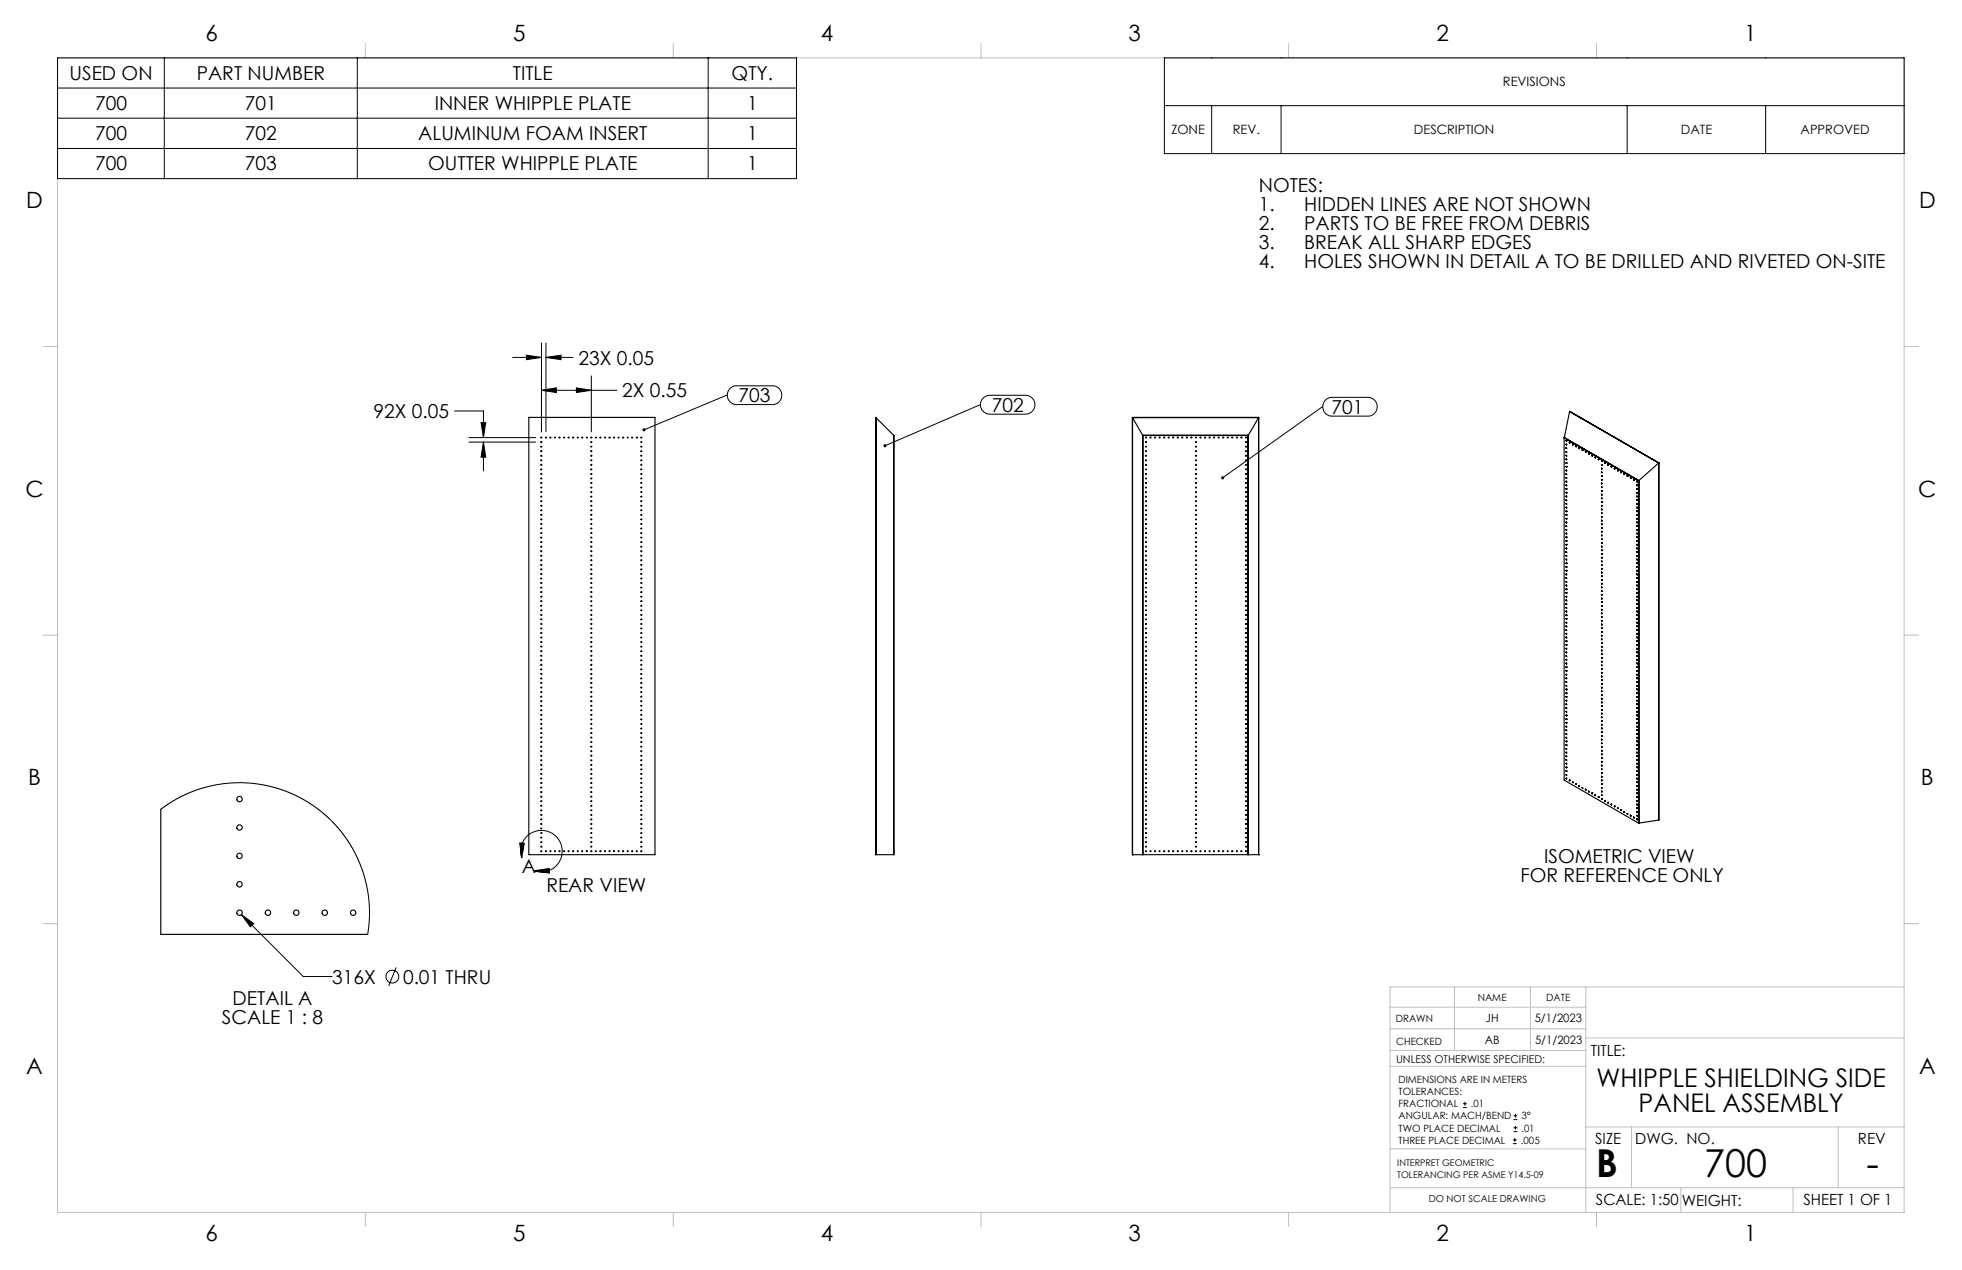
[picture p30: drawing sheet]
<svg xmlns="http://www.w3.org/2000/svg" width="432mm" height="279mm" viewBox="0 0 432 279" stroke-linecap="round" stroke-linejoin="round" font-family="sans-serif">
<defs><g id="words">
<g font-size="8.5">
<text x="351.3" y="259">B</text>
<text x="375.1" y="258.9">700</text>
<text x="410.8" y="258.9">-</text>
</g>
<g font-size="5.6">
<text x="351.4" y="239.1">WHIPPLE SHIELDING SIDE</text>
<text x="360.6" y="244.7">PANEL ASSEMBLY</text>
</g>
<g font-size="4.9">
<text x="45.2" y="8.9">6</text>
<text x="112.9" y="8.9">5</text>
<text x="180.7" y="8.9">4</text>
<text x="248.4" y="8.9">3</text>
<text x="316.1" y="8.9">2</text>
<text x="383.9" y="8.9">1</text>
<text x="5.8" y="45.8">D</text>
<text x="422.3" y="45.8">D</text>
<text x="5.6" y="109.3">C</text>
<text x="422.2" y="109.3">C</text>
<text x="6.2" y="172.8">B</text>
<text x="422.8" y="172.8">B</text>
<text x="5.8" y="236.3">A</text>
<text x="422.4" y="236.3">A</text>
<text x="45.2" y="273.1">6</text>
<text x="112.9" y="273.1">5</text>
<text x="180.7" y="273.1">4</text>
<text x="248.4" y="273.1">3</text>
<text x="316.1" y="273.1">2</text>
<text x="383.9" y="273.1">1</text>
</g>
<g font-size="4.2">
<text x="15.3" y="17.5">USED ON</text>
<text x="43.3" y="17.5">PART NUMBER</text>
<text x="112.9" y="17.5">TITLE</text>
<text x="161" y="17.5">QTY.</text>
<text x="20.9" y="24.2">700</text>
<text x="53.9" y="24.2">701</text>
<text x="95.7" y="24.2">INNER WHIPPLE PLATE</text>
<text x="164.4" y="24.2">1</text>
<text x="20.9" y="30.8">700</text>
<text x="53.9" y="30.8">702</text>
<text x="92.1" y="30.8">ALUMINUM FOAM INSERT</text>
<text x="164.4" y="30.8">1</text>
<text x="20.9" y="37.5">700</text>
<text x="53.9" y="37.5">703</text>
<text x="94.2" y="37.5">OUTTER WHIPPLE PLATE</text>
<text x="164.4" y="37.5">1</text>
<text x="277" y="42.2">NOTES:</text>
<text x="277" y="46.4">1.</text>
<text x="287" y="46.4">HIDDEN LINES ARE NOT SHOWN</text>
<text x="277" y="50.5">2.</text>
<text x="287" y="50.5">PARTS TO BE FREE FROM DEBRIS</text>
<text x="277" y="54.7">3.</text>
<text x="277" y="58.9">4.</text>
<text x="287" y="54.7">BREAK ALL SHARP EDGES</text>
<text x="287" y="58.9">HOLES SHOWN IN DETAIL A TO BE DRILLED AND RIVETED ON-SITE</text>
<text x="127.3" y="80.2">23X 0.05</text>
<text x="136.9" y="87.4">2X 0.55</text>
<text x="162.6" y="88.4">703</text>
<text x="82.2" y="92">92X 0.05</text>
<text x="218.3" y="90.5">702</text>
<text x="293" y="91">701</text>
<text x="339.9" y="189.8">ISOMETRIC VIEW</text>
<text x="114.8" y="192">A</text>
<text x="120.2" y="196.3">REAR VIEW</text>
<text x="334.6" y="194">FOR REFERENCE ONLY</text>
<text x="51.2" y="221">DETAIL A</text>
<text x="73.1" y="216.4">316X</text>
<text x="88.7" y="216.4">0.01 THRU</text>
<text x="48.8" y="225.2">SCALE 1 : 8</text>
</g>
<g font-size="3.4">
<text x="350.1" y="232.2">TITLE:</text>
<text x="351.1" y="251.6">SIZE</text>
<text x="359.9" y="251.6">DWG. NO.</text>
<text x="408.9" y="251.7">REV</text>
<text x="351.2" y="265.2">SCALE: 1:50</text>
<text x="370.1" y="265.3">WEIGHT:</text>
<text x="396.9" y="265.2">SHEET 1 OF 1</text>
</g>
<g font-size="2.8">
<text x="330.8" y="19">REVISIONS</text>
<text x="257.8" y="29.6">ZONE</text>
<text x="271.3" y="29.6">REV.</text>
<text x="311.2" y="29.6">DESCRIPTION</text>
<text x="369.9" y="29.6">DATE</text>
<text x="396.3" y="29.6">APPROVED</text>
</g>
<g font-size="2.5">
<text x="327" y="224.9">JH</text>
<text x="337.8" y="224.9">5/1/2023</text>
<text x="326.8" y="229.7">AB</text>
<text x="337.8" y="229.7">5/1/2023</text>
</g>
<text font-size="2.4" x="307.3" y="233.8">UNLESS OTHERWISE SPECIFIED:</text>
<g font-size="2.2">
<text x="325.2" y="220.2">NAME</text>
<text x="340.3" y="220.2">DATE</text>
<text x="307.2" y="224.9">DRAWN</text>
<text x="307.3" y="229.8">CHECKED</text>
<text x="307.8" y="238.3">DIMENSIONS ARE IN METERS</text>
<text x="307.8" y="241">TOLERANCES:</text>
<text x="307.8" y="243.6">FRACTIONAL</text>
<text x="323.7" y="243.6">.01</text>
<text x="307.8" y="251.6">THREE PLACE DECIMAL</text>
<text x="307.8" y="246.3">ANGULAR: MACH/BEND</text>
<text x="307.8" y="248.9">TWO PLACE DECIMAL</text>
<text x="334.7" y="251.6">.005</text>
<text x="334.8" y="248.9">.01</text>
<text x="334.8" y="246.3">3°</text>
</g>
<text font-size="2.1" x="314.5" y="264.5">DO NOT SCALE DRAWING</text>
<g font-size="2">
<text x="307.5" y="256.6">INTERPRET GEOMETRIC</text>
<text x="307.5" y="259.1">TOLERANCING PER ASME Y14.5-09</text>
</g>
</g></defs>
<g fill="none" stroke="#c0c0c0" stroke-width=".22">
<path d="M12.7 12.7h406.4v254h-406.4zM80.4 9.6v3.1M148.2 9.6v3.1M215.9 9.5v3.2M283.6 9.6v3.1M351.4 9.6v3.1M9.5 76.2h3.2M419.1 76.2h3.2M9.5 139.7h3.2M419.1 139.7h3.2M9.5 203.2h3.2M320.1 217.1v14"/>
<path d="M336.8 217.1v14M349 217.1v49.6M419.1 217.1h-113.2v49.6M419.1 203.2h3.2M305.9 231.1h43.1M305.9 226.3h43.1M305.9 221.6h43.1M305.9 234.6h43.1M349 228.4h70.1M306 252.7l43 .1M349 247.9h70.1M359.1 247.9v13.4"/>
<path d="M404.6 247.9v13.4M80.4 266.7v3.2M148.2 266.7v3.2M215.9 266.7v3.2M283.6 266.7v3.2M306 261.3h113.1M351.4 266.7v3.2M369.9 261.3v5.4M394.6 261.3v5.4"/>
</g>
<g fill="none" stroke="#000" stroke-width=".25">
<path d="M116.4 91.8h27.7v96.2h-27.7zM192.7 91.8l4 4v92.2h-4zM196.7 95.8v92.2M251.5 95.8l-2.3-3.9h27.8l-2.3 3.9M251.5 95.8h23.2M251.5 95.8v92.2M274.7 95.8v92.2M344.2 96.3l16.4 9.5M344.2 96.3v75.3l16.4 9.5M344.3 96.3l16.4 9.4M344.3 96.3h-.1M344.7 96.9l.1 .2z"/>
<path d="M344.7 97.7l.1 .2zM344.7 96.9h.1M344.7 96.9l.1 .1zM344.7 98.5l.1 .2zM344.7 99.3l.1 .2zM344.7 98.5v.1M344.7 99.3v.1M345.4 97.3l.1 .2zM345.4 97.3l.1 .1zM345.4 90.5l19.7 11.3M345.4 90.5h.1M345.4 90.5l-1.1 5.8"/>
<path d="M346.1 97.7l.1 .2zM346.9 98.1v.2zM347.5 98.5l.1 .2zM348.2 99l.1 .1zM348.3 99h.1M348.3 99v.1zM349 99.3v.2zM349 99.3v.1M349.6 99.8l.1 .1zM349.7 99.8h.1M349.7 99.8v.1zM130.1 117.2l.1 .1z"/>
<path d="M252.2 117.2l.1 .1zM344.7 113.2l.1 .2zM344.7 112.4l.1 .2zM344.7 111.6l.1 .2zM344.7 110.8l.1 .1zM344.7 109.1l.1 .2zM344.7 108.3l.1 .2zM344.7 107.5l.1 .2zM344.7 106.7l.1 .2zM344.7 105.9l.1 .1zM344.7 103.4l.1 .2zM344.7 102.6l.1 .2z"/>
<path d="M344.7 101.8l.1 .2zM344.7 101l.1 .1zM344.7 100.2l.1 .1zM344.7 114.1l.1 .1zM344.7 116.5l.1 .2zM344.7 117.3l.1 .2zM344.7 119l.1 .1zM344.7 119.8l.1 .1zM344.7 101.8h.1M344.7 101.8l.1 .2M344.7 102.6h.1M344.7 104.2l.1 .2z"/>
<path d="M344.7 105.1l.1 .1zM344.7 107.5h.1M344.7 108.3h.1M344.7 110l.1 .1zM344.7 112.4h.1M344.7 113.2h.1M344.7 114.1h.1M344.7 114.9l.1 .1zM344.7 115.7l.1 .1zM344.7 116.5l.1 .1zM344.7 118.1h.1M344.7 118.1l.1 .2z"/>
<path d="M344.7 119h.1M344.7 119.8h.1M344.7 104.2v.1M344.7 109.1v.1M344.7 110h.1M344.7 114.9h.1M350.3 100.2l.1 .1zM350.4 100.2v.1zM351 100.6l.2 .2zM351.1 100.6l.1 .1zM351.8 101l.1 .1zM352.5 107.1l.1 .2z"/>
<path d="M352.5 106.3l.1 .2zM352.5 102.2l.1 .2zM352.5 112l.1 .2zM352.5 112.8l.1 .2zM352.5 101.4l.1 .2zM352.5 118.5l.1 .2zM352.5 117.7l.1 .2zM352.5 116.9l.1 .2zM352.5 101.4l.1 .1zM352.5 102.2l.1 .1zM352.5 103l.1 .2zM352.5 103.8l.1 .2z"/>
<path d="M352.5 104.7h.1M352.5 104.7l.1 .1zM352.5 105.5h.1M352.5 105.5l.1 .1M352.5 106.3l.1 .1zM352.5 107.1l.1 .1zM352.5 107.9l.1 .2zM352.5 108.7l.1 .2zM352.5 109.5v.1M352.5 109.5l.1 .2zM352.5 110.4h.1M352.5 110.4l.1 .1z"/>
<path d="M352.5 111.2h.1M352.5 111.2l.1 .1M352.5 112l.1 .1zM352.5 113.6l.1 .2zM352.5 114.4l.1 .2zM352.5 115.3h.1M352.5 115.3l.1 .1zM352.5 116.1h.1M352.5 116.1l.1 .1M352.5 116.9h.1M352.5 116.9l.1 .2M352.5 119.3l.1 .2z"/>
<path d="M352.5 101.4h.1M352.5 107.1h.1M352.5 112h.1M352.5 117.7v.1M353.2 101.8h.1M353.2 101.8l.1 .2zM353.9 102.2l.1 .1zM354.6 102.6l.1 .2zM354.6 102.6h.1M355.3 103l.1 .2zM356 103.4l.1 .2zM356.7 103.8l.1 .2z"/>
<path d="M357.4 104.2l.1 .2zM357.4 104.2v.1M358.1 104.7h.1M358.1 104.7l.1 .1M358.8 105.1l.1 .1zM358.8 105.1l.2 .1zM359.5 105.5l.1 .2zM359.6 105.5h.1M359.6 105.5l.1 .1zM360.2 105.9l.2 .1zM360.2 119.8l.1 .1zM360.2 119l.1 .1z"/>
<path d="M360.2 114.9l.1 .1zM360.2 106.7l.2 .2zM360.2 108.3l.1 .2zM360.2 109.1l.1 .2zM360.2 111.6l.2 .2zM360.2 112.4l.2 .2zM360.2 113.2l.1 .2zM360.2 114.1l.1 .1zM360.3 118.1l.1 .2zM360.3 117.3l.1 .2zM360.3 105.9l.1 .1zM360.3 106.7l.1 .2z"/>
<path d="M360.3 107.5h.1M360.3 107.5l.1 .2M360.3 108.3h.1M360.3 108.3l.1 .2zM360.3 109.1l.1 .2zM360.3 110l.1 .1zM360.3 110.8l.1 .1zM360.3 111.6l.1 .2zM360.3 112.4h.1M360.3 112.4l.1 .2zM360.3 113.2h.1M360.3 113.2l.1 .2z"/>
<path d="M360.3 114.1h.1M360.3 114.1l.1 .1zM360.3 114.9l.1 .1zM360.3 115.7l.1 .1zM360.3 116.5l.1 .1zM360.3 118.1h.1M360.3 119h.1M360.3 119l.1 .1zM360.3 119.8h.1M360.3 119.8l.1 .1zM360.3 109.1v.1M360.3 110h.1"/>
<path d="M360.3 114.9h.1M360.6 105.8v75.3M360.7 105.7l-.1 .1M360.7 105.7v75.4M365.1 101.8h.1M365.1 101.8l-4.4 3.9M365.1 101.8v78.6M344.7 122.2l.1 .2zM344.7 123l.1 .2zM344.7 124.7l.1 .1zM344.7 125.5l.1 .2zM344.7 128l.1 .1z"/>
<path d="M344.7 130.4l.1 .2zM344.7 131.2l.1 .2zM344.7 132.9l.1 .1zM344.7 133.7l.1 .1zM344.7 134.5l.1 .1zM344.7 136.1l.1 .2zM344.7 136.9l.1 .2zM344.7 139.4l.1 .1zM344.7 128.7l.1 .2zM344.7 120.6l.1 .1zM344.7 121.4l.1 .1zM344.7 122.2l.1 .1z"/>
<path d="M344.7 123.9h.1M344.7 123.9l.1 .1zM344.7 124.7h.1M344.7 125.5h.1M344.7 125.5l.1 .1zM344.7 126.3l.1 .1zM344.7 127.1l.1 .1zM344.7 127.9l.1 .2zM344.7 128.7v.1M344.7 129.6h.1M344.7 129.6l.1 .1zM344.7 130.4h.1"/>
<path d="M344.7 130.4l.1 .1zM344.7 131.2l.1 .1zM344.7 132l.1 .2zM344.7 132.8l.1 .2zM344.7 133.6l.1 .2zM344.7 134.4v.1M344.7 134.4l.1 .2zM344.7 135.3h.1M344.7 135.3l.1 .1zM344.7 136.1h.1M344.7 136.1l.1 .1zM344.7 137.7l.1 .2z"/>
<path d="M344.7 138.5l.1 .2zM344.7 139.4l.1 .1M344.7 120.6h.1M344.7 123h.1M344.7 131.2h.1M344.7 133.6v.1M344.7 139.3v.1M352.5 139.8l.1 .1zM352.5 134.9l.1 .1zM352.5 134.1l.1 .1zM352.5 129.2l.1 .1zM352.5 128.3l.1 .2z"/>
<path d="M352.5 124.2l.1 .2zM352.5 123.4l.1 .2zM352.5 122.6l.1 .2zM352.5 120.2l.1 .1zM352.5 121h.1M352.5 121l.1 .1zM352.5 121.8h.1M352.5 121.8l.1 .2M352.5 122.6h.1M352.5 125.1l.1 .1zM352.5 125.9l.1 .1zM352.5 126.7h.1"/>
<path d="M352.5 126.7l.1 .2zM352.5 127.5h.1M352.5 127.5l.1 .2zM352.5 128.3h.1M352.5 130l.1 .1zM352.5 130.8l.1 .1M352.5 131.6h.1M352.5 131.6l.1 .2zM352.5 132.4h.1M352.5 132.4l.1 .2zM352.5 133.2h.1M352.5 133.2l.1 .2z"/>
<path d="M352.5 135.7l.1 .1zM352.5 136.5l.1 .1M352.5 137.3l.1 .2zM352.5 138.1h.1M352.5 138.1l.1 .2zM352.5 139h.1M352.5 139l.1 .1zM352.5 120.2h.1M352.5 125.9h.1M352.5 130.8h.1M352.5 136.5h.1M360.2 139.4l.2 .1z"/>
<path d="M360.2 136.9l.1 .2zM360.2 136.1l.1 .2zM360.2 134.5l.2 .1zM360.2 133.7l.2 .1zM360.2 131.2l.1 .2zM360.2 130.4l.1 .2zM360.2 128l.2 .1zM360.2 125.5l.1 .2zM360.2 124.7l.1 .1zM360.2 123l.2 .2zM360.2 122.2l.2 .2zM360.3 128.7l.1 .2z"/>
<path d="M360.3 123.8l.1 .2zM360.3 120.6l.1 .1zM360.3 121.4l.1 .1zM360.3 122.2l.1 .1zM360.3 123l.1 .2M360.3 123.9h.1M360.3 123.9l.1 .1zM360.3 124.7h.1M360.3 124.7l.1 .1zM360.3 125.5h.1M360.3 125.5l.1 .1zM360.3 126.3l.1 .1z"/>
<path d="M360.3 127.1l.1 .1zM360.3 127.9l.1 .2zM360.3 129.6h.1M360.3 129.6l.1 .1zM360.3 130.4h.1M360.3 130.4l.1 .1zM360.3 131.2h.1M360.3 131.2l.1 .1zM360.3 132l.1 .2zM360.3 132.8l.1 .2zM360.3 133.7l.1 .1M360.3 134.4v.1"/>
<path d="M360.3 134.4l.1 .2zM360.3 135.3h.1M360.3 135.3l.1 .1zM360.3 136.1h.1M360.3 136.1l.1 .1zM360.3 136.9h.1M360.3 136.9l.1 .2zM360.3 137.7l.1 .2zM360.3 138.5l.1 .2zM360.3 139.4l.1 .1M360.3 120.6h.1M360.3 123h.1"/>
<path d="M360.3 128.7v.1M360.3 133.6v.1M360.3 139.3v.1M130.1 143.2h.1v.1zM252.1 143.2h.2v.1zM344.7 140.2l.1 .1zM344.7 141l.1 .2zM344.7 141.8l.1 .2zM344.7 142.6l.1 .2zM344.7 145.1l.1 .1zM344.7 145.9l.1 .2zM344.7 146.7l.1 .2z"/>
<path d="M344.7 147.5l.1 .2zM344.7 152.4l.1 .2zM344.7 153.2l.1 .2zM344.7 155.7l.1 .2zM344.7 158.2l.1 .1zM344.7 159l.1 .1zM344.7 144.3l.1 .1zM344.7 150l.1 .1zM344.7 150.8l.1 .2zM344.7 151.6l.1 .2zM344.7 156.5l.1 .2zM344.7 141h.1"/>
<path d="M344.7 141l.1 .1zM344.7 141.8h.1M344.7 143.4l.1 .2zM344.7 145.1l.1 .1M344.7 146.7h.1M344.7 147.5h.1M344.7 148.3l.1 .2zM344.7 149.2l.1 .1zM344.7 151.6h.1M344.7 152.4h.1M344.7 153.2h.1M344.7 154.1l.1 .1z"/>
<path d="M344.7 154.9l.1 .1zM344.7 155.7l.1 .1zM344.7 157.3h.1M344.7 157.3l.1 .2zM344.7 158.2h.1M344.7 159h.1M344.7 159.8l.1 .1zM344.7 144.3h.1M344.7 145.1h.1M344.7 150h.1M344.7 154.9h.1M344.7 155.7h.1"/>
<path d="M352.5 157.7l.1 .2zM352.5 156.9l.1 .2zM352.5 156.1l.1 .2zM352.5 152l.1 .2zM352.5 151.2l.1 .2zM352.5 146.3l.1 .2zM352.5 145.5l.1 .2zM352.5 141.4l.1 .2zM352.5 140.6l.1 .2zM352.5 140.6l.1 .1zM352.5 141.4l.1 .1zM352.5 142.2l.1 .2z"/>
<path d="M352.5 143l.1 .2zM352.5 143.9h.1M352.5 143.9l.1 .1zM352.5 144.7h.1M352.5 144.7l.1 .1zM352.5 145.5l.1 .1zM352.5 146.3l.1 .1zM352.5 147.1l.1 .1zM352.5 147.9l.1 .2zM352.5 148.7l.1 .2zM352.5 149.6h.1M352.5 149.6l.1 .1z"/>
<path d="M352.5 150.4h.1M352.5 150.4l.1 .1zM352.5 151.2l.1 .1zM352.5 152.9l.1 .1M352.5 153.6l.1 .2zM352.5 154.5h.1M352.5 154.5l.1 .1zM352.5 155.3h.1M352.5 155.3l.1 .1zM352.5 156.1h.1M352.5 156.1l.1 .1M352.5 158.5l.1 .2z"/>
<path d="M352.5 159.3l.1 .2zM352.5 141.4h.1M352.5 142.2h.1M352.5 147.1h.1M352.5 152h.1M352.5 152.8v.1M352.5 157.7v.1M360.2 141.8l.1 .2zM360.2 142.6l.1 .2zM360.2 145.1l.2 .1zM360.2 145.9l.2 .2zM360.2 147.5l.1 .2z"/>
<path d="M360.2 148.3l.1 .2zM360.2 152.4l.1 .2zM360.2 153.2l.1 .2zM360.2 154.1l.1 .1zM360.2 155.7l.2 .2zM360.2 158.2l.1 .1zM360.2 159l.1 .1zM360.2 140.2l.2 .1zM360.3 150.8l.1 .2zM360.3 151.6l.1 .2zM360.3 156.5l.1 .2zM360.3 157.3l.1 .2z"/>
<path d="M360.3 140.2l.1 .1zM360.3 141h.1M360.3 141l.1 .1zM360.3 141.8h.1M360.3 141.8l.1 .2zM360.3 142.6l.1 .2zM360.3 143.4l.1 .2zM360.3 144.3l.1 .1zM360.3 145.1l.1 .1zM360.3 145.9l.1 .2zM360.3 146.7h.1M360.3 146.7l.1 .2z"/>
<path d="M360.3 147.5h.1M360.3 147.5l.1 .2zM360.3 148.3l.1 .2zM360.3 149.2l.1 .1zM360.3 150l.1 .1zM360.3 152.4h.1M360.3 152.4l.1 .2M360.3 153.2h.1M360.3 153.2l.1 .2zM360.3 154.1l.1 .1zM360.3 154.9l.1 .1zM360.3 155.7l.1 .1z"/>
<path d="M360.3 157.3h.1M360.3 158.2h.1M360.3 158.2l.1 .1zM360.3 159h.1M360.3 159l.1 .1zM360.3 159.8l.1 .1zM360.3 144.3h.1M360.3 145.1h.1M360.3 150h.1M360.3 154.9h.1M360.3 155.7h.1M35.4 178v27.6h45.5"/>
<path d="M130.1 169.2h.1v.1zM130.1 166.2l.1 .1zM252.2 169.2l.1 .1zM252.2 166.2l.1 .1zM344.7 161.4l.1 .2zM344.7 162.2l.1 .2zM344.7 163.9l.1 .1zM344.7 164.7l.1 .2zM344.7 169.6l.1 .2zM344.7 170.4l.1 .2zM344.7 168l.1 .1zM344.7 167.1l.1 .2z"/>
<path d="M344.7 166.3l.1 .2zM344.7 160.6l.1 .1zM344.7 161.4l.1 .1zM344.7 163.1h.1M344.7 163.1l.1 .1zM344.7 163.9h.1M344.7 164.7l.1 .1zM344.7 165.5l.1 .1zM344.7 166.3l.1 .1zM344.7 167.9l.1 .2zM344.7 168.8h.1M344.7 168.8l.1 .1z"/>
<path d="M344.7 169.6h.1M344.7 169.6l.1 .1zM344.7 170.4l.1 .1zM344.7 171.2l.1 .1zM344.7 160.6h.1M344.7 165.5h.1M344.7 166.3h.1M344.7 171.2h.1M345.4 171.6h.1M345.4 171.6l.1 .2zM346.1 172l.1 .2zM346.8 172.5l.1 .1z"/>
<path d="M346.8 172.4l.1 .2zM347.5 172.8l.1 .2zM347.6 172.8v.2zM348.3 173.2v.2zM348.3 173.2v.1M349 173.6v.2zM349.7 174.1v.1zM349.7 174.1h.1M350.3 174.5l.1 .1zM350.4 174.5h.1M350.4 174.5v.1zM351 174.9l.2 .1z"/>
<path d="M351.1 174.9l.1 .1zM351.8 175.3h.1M351.8 175.3l.1 .1M352.5 167.5l.1 .2zM352.5 168.3l.1 .2zM352.5 173.2l.1 .2zM352.5 174.1l.1 .1zM352.5 174.9l.1 .1zM352.5 163.4l.1 .2zM352.5 162.6l.1 .2zM352.5 161.8l.1 .2zM352.5 160.2h.1"/>
<path d="M352.5 160.2l.1 .1zM352.5 161h.1M352.5 161l.1 .1zM352.5 161.8h.1M352.5 163.5l.1 .1M352.5 164.3l.1 .1zM352.5 165.1l.1 .1zM352.5 165.9h.1M352.5 165.9l.1 .2zM352.5 166.7h.1M352.5 166.7l.1 .2M352.5 167.5h.1"/>
<path d="M352.5 169.2l.1 .1zM352.5 170l.1 .1zM352.5 170.8l.1 .2zM352.5 171.6h.1M352.5 171.6l.1 .2zM352.5 172.4h.1M352.5 172.4l.1 .2M352.5 175.7l.1 .1zM352.5 162.6v.1M352.5 163.4v.1M352.5 168.3v.1M352.5 173.2v.1"/>
<path d="M352.5 174.1h.1M353.2 176.1l.1 .2zM353.2 176.1l.1 .1zM353.2 176.1h.1M353.9 176.5h.1M353.9 176.5l.1 .2zM354.6 176.9l.1 .2zM354.6 176.9v.1M355.3 177.3h.1M355.3 177.3l.1 .2zM356 177.7l.1 .2zM356.7 178.2l.1 .1z"/>
<path d="M356.7 178.2h.1M357.4 178.5l.1 .2zM358.1 179l.1 .1zM358.1 179h.1M358.8 179.4l.2 .1zM358.8 179.4h.1M359.6 179.8l.1 .1zM360.2 161.4l.2 .2zM360.2 162.2l.2 .2zM360.2 163.9l.1 .1zM360.2 164.7l.1 .2zM360.2 177.8l.1 .1z"/>
<path d="M360.2 176.1l.1 .2zM360.2 175.3l.1 .2zM360.2 170.4l.1 .2zM360.2 169.6l.1 .2zM360.2 168l.2 .1zM360.3 163l.1 .2zM360.3 179.4l.1 .1zM360.3 178.5l.1 .2zM360.3 173.6l.1 .2zM360.3 172.8l.1 .2zM360.3 167.1l.1 .2zM360.3 160.6l.1 .1z"/>
<path d="M360.3 161.4l.1 .1zM360.3 162.2l.1 .2zM360.3 163.1h.1M360.3 163.1l.1 .1zM360.3 163.9h.1M360.3 163.9l.1 .1zM360.3 164.7h.1M360.3 164.7l.1 .1zM360.3 165.5l.1 .1zM360.3 166.3l.1 .1zM360.3 167.9l.1 .2zM360.3 168.8h.1"/>
<path d="M360.3 168.8l.1 .1zM360.3 169.6h.1M360.3 169.6l.1 .1zM360.3 170.4h.1M360.3 170.4l.1 .1zM360.3 171.2l.1 .1zM360.3 172l.1 .2zM360.3 174.5h.1M360.3 174.5l.1 .1zM360.3 175.3h.1M360.3 175.3l.1 .1zM360.3 176.1l.1 .1z"/>
<path d="M360.3 176.9l.1 .2zM360.3 177.7l.1 .2zM360.3 179.4h.1M360.3 160.6h.1M360.3 165.5h.1M360.3 166.3h.1M360.3 171.2h.1M360.3 176.1h.1M360.3 176.9v.1M249.2 188h.1M249.2 188v-96.2h27.8v96.2M249.2 188h27.8"/>
<path d="M277 188h.1M360.3 180.2h.1M360.3 180.2l.1 .1zM360.6 181.1h.1M365.1 180.4l-4.4 .7"/>
<circle cx="119.2" cy="96.3" r=".09"/>
<circle cx="119.2" cy="99.3" r=".09"/>
<circle cx="119.2" cy="98.3" r=".09"/>
<circle cx="119.2" cy="97.3" r=".11"/>
<circle cx="120.1" cy="96.3" r=".1"/>
<circle cx="121.2" cy="96.3" r=".1"/>
<circle cx="122.2" cy="96.3" r=".09"/>
<circle cx="123.1" cy="96.3" r=".1"/>
<circle cx="124.2" cy="96.3" r=".1"/>
<circle cx="125.2" cy="96.3" r=".09"/>
<circle cx="126.1" cy="96.3" r=".1"/>
<circle cx="127.2" cy="96.3" r=".1"/>
<circle cx="128.2" cy="96.3" r=".11"/>
<circle cx="129.2" cy="96.3" r=".11"/>
<circle cx="130.2" cy="97.3" r=".09"/>
<circle cx="130.2" cy="98.3" r=".09"/>
<circle cx="130.2" cy="96.3" r=".1"/>
<circle cx="130.2" cy="99.3" r=".1"/>
<circle cx="131.1" cy="96.3" r=".09"/>
<circle cx="132.1" cy="96.3" r=".11"/>
<circle cx="133.2" cy="96.3" r=".1"/>
<circle cx="134.2" cy="96.3" r=".1"/>
<circle cx="135.1" cy="96.3" r=".11"/>
<circle cx="136.2" cy="96.3" r=".1"/>
<circle cx="137.2" cy="96.3" r=".1"/>
<circle cx="138.2" cy="96.3" r=".09"/>
<circle cx="139.2" cy="96.3" r=".1"/>
<circle cx="140.1" cy="96.3" r=".1"/>
<circle cx="141.2" cy="97.3" r=".08"/>
<circle cx="141.2" cy="98.3" r=".09"/>
<circle cx="141.2" cy="99.3" r=".09"/>
<circle cx="141.2" cy="96.3" r=".09"/>
<circle cx="252.2" cy="97.3" r=".09"/>
<circle cx="252.2" cy="98.3" r=".09"/>
<circle cx="252.2" cy="96.3" r=".1"/>
<circle cx="252.2" cy="99.3" r=".1"/>
<circle cx="253.2" cy="96.3" r=".1"/>
<circle cx="254.2" cy="96.3" r=".09"/>
<circle cx="255.2" cy="96.3" r=".09"/>
<circle cx="256.2" cy="96.3" r=".1"/>
<circle cx="257.2" cy="96.3" r=".09"/>
<circle cx="258.2" cy="96.3" r=".09"/>
<circle cx="259.2" cy="96.3" r=".1"/>
<circle cx="260.2" cy="96.3" r=".09"/>
<circle cx="261.2" cy="96.3" r=".09"/>
<circle cx="262.2" cy="96.3" r=".1"/>
<circle cx="263.2" cy="97.3" r=".09"/>
<circle cx="263.2" cy="96.3" r=".1"/>
<circle cx="263.2" cy="99.3" r=".1"/>
<circle cx="263.2" cy="98.3" r=".1"/>
<circle cx="264.2" cy="96.3" r=".09"/>
<circle cx="265.2" cy="96.3" r=".1"/>
<circle cx="266.2" cy="96.3" r=".1"/>
<circle cx="267.2" cy="96.3" r=".11"/>
<circle cx="268.2" cy="96.3" r=".11"/>
<circle cx="269.2" cy="96.3" r=".1"/>
<circle cx="270.2" cy="96.3" r=".11"/>
<circle cx="271.2" cy="96.3" r=".11"/>
<circle cx="272.2" cy="96.3" r=".1"/>
<circle cx="273.2" cy="96.3" r=".1"/>
<circle cx="274.2" cy="97.3" r=".1"/>
<circle cx="274.2" cy="99.3" r=".1"/>
<circle cx="274.2" cy="98.2" r=".1"/>
<circle cx="274.2" cy="96.3" r=".11"/>
<circle cx="344.7" cy="98.6" r=".06"/>
<circle cx="344.7" cy="99.4" r=".08"/>
<circle cx="346.1" cy="97.8" r=".08"/>
<circle cx="346.9" cy="98.2" r=".09"/>
<circle cx="347.5" cy="98.6" r=".08"/>
<circle cx="349" cy="99.4" r=".1"/>
<circle cx="119.2" cy="111.3" r=".09"/>
<circle cx="119.2" cy="117.3" r=".09"/>
<circle cx="119.2" cy="114.3" r=".09"/>
<circle cx="119.2" cy="103.3" r=".09"/>
<circle cx="119.2" cy="116.3" r=".09"/>
<circle cx="119.2" cy="119.3" r=".09"/>
<circle cx="119.2" cy="106.3" r=".09"/>
<circle cx="119.2" cy="102.3" r=".09"/>
<circle cx="119.2" cy="115.3" r=".09"/>
<circle cx="119.2" cy="112.3" r=".09"/>
<circle cx="119.2" cy="118.3" r=".09"/>
<circle cx="119.2" cy="109.3" r=".09"/>
<circle cx="119.2" cy="113.3" r=".1"/>
<circle cx="119.2" cy="104.3" r=".1"/>
<circle cx="119.2" cy="101.3" r=".1"/>
<circle cx="119.2" cy="110.3" r=".1"/>
<circle cx="119.2" cy="107.3" r=".1"/>
<circle cx="119.2" cy="100.3" r=".11"/>
<circle cx="119.2" cy="108.3" r=".11"/>
<circle cx="119.2" cy="105.3" r=".11"/>
<circle cx="130.2" cy="100.3" r=".09"/>
<circle cx="130.2" cy="108.3" r=".09"/>
<circle cx="130.2" cy="105.3" r=".09"/>
<circle cx="130.2" cy="109.3" r=".09"/>
<circle cx="130.2" cy="115.3" r=".09"/>
<circle cx="130.2" cy="118.3" r=".09"/>
<circle cx="130.2" cy="112.3" r=".09"/>
<circle cx="130.2" cy="103.3" r=".09"/>
<circle cx="130.2" cy="106.3" r=".09"/>
<circle cx="130.2" cy="113.3" r=".1"/>
<circle cx="130.2" cy="116.3" r=".1"/>
<circle cx="130.2" cy="119.3" r=".1"/>
<circle cx="130.2" cy="110.3" r=".1"/>
<circle cx="130.2" cy="101.3" r=".1"/>
<circle cx="130.2" cy="104.3" r=".1"/>
<circle cx="130.2" cy="107.3" r=".1"/>
<circle cx="130.2" cy="111.3" r=".1"/>
<circle cx="130.2" cy="114.3" r=".1"/>
<circle cx="130.2" cy="102.3" r=".1"/>
<circle cx="141.2" cy="106.3" r=".08"/>
<circle cx="141.2" cy="103.3" r=".08"/>
<circle cx="141.2" cy="117.3" r=".08"/>
<circle cx="141.2" cy="101.2" r=".09"/>
<circle cx="141.2" cy="104.2" r=".09"/>
<circle cx="141.2" cy="119.3" r=".09"/>
<circle cx="141.2" cy="116.3" r=".09"/>
<circle cx="141.2" cy="105.3" r=".09"/>
<circle cx="141.2" cy="111.3" r=".09"/>
<circle cx="141.2" cy="102.3" r=".09"/>
<circle cx="141.2" cy="108.3" r=".09"/>
<circle cx="141.2" cy="114.3" r=".09"/>
<circle cx="141.2" cy="100.2" r=".1"/>
<circle cx="141.2" cy="118.3" r=".1"/>
<circle cx="141.2" cy="112.3" r=".1"/>
<circle cx="141.2" cy="110.3" r=".1"/>
<circle cx="141.2" cy="107.3" r=".1"/>
<circle cx="141.2" cy="115.3" r=".1"/>
<circle cx="141.2" cy="109.3" r=".1"/>
<circle cx="141.2" cy="113.3" r=".1"/>
<circle cx="252.2" cy="100.3" r=".09"/>
<circle cx="252.2" cy="105.3" r=".09"/>
<circle cx="252.2" cy="108.3" r=".09"/>
<circle cx="252.2" cy="112.3" r=".09"/>
<circle cx="252.2" cy="103.3" r=".09"/>
<circle cx="252.2" cy="118.3" r=".09"/>
<circle cx="252.2" cy="106.3" r=".09"/>
<circle cx="252.2" cy="115.3" r=".09"/>
<circle cx="252.2" cy="109.3" r=".09"/>
<circle cx="252.2" cy="113.3" r=".1"/>
<circle cx="252.2" cy="119.3" r=".1"/>
<circle cx="252.2" cy="104.3" r=".1"/>
<circle cx="252.2" cy="107.3" r=".1"/>
<circle cx="252.2" cy="101.3" r=".1"/>
<circle cx="252.2" cy="110.3" r=".1"/>
<circle cx="252.2" cy="116.3" r=".1"/>
<circle cx="252.2" cy="114.3" r=".1"/>
<circle cx="252.2" cy="111.3" r=".1"/>
<circle cx="252.2" cy="102.3" r=".1"/>
<circle cx="263.2" cy="116.3" r=".08"/>
<circle cx="263.2" cy="119.3" r=".08"/>
<circle cx="263.2" cy="118.3" r=".08"/>
<circle cx="263.2" cy="107.3" r=".08"/>
<circle cx="263.2" cy="109.3" r=".08"/>
<circle cx="263.2" cy="112.3" r=".08"/>
<circle cx="263.2" cy="115.3" r=".08"/>
<circle cx="263.2" cy="110.3" r=".08"/>
<circle cx="263.2" cy="113.3" r=".08"/>
<circle cx="263.2" cy="117.3" r=".08"/>
<circle cx="263.2" cy="105.3" r=".08"/>
<circle cx="263.2" cy="108.3" r=".08"/>
<circle cx="263.2" cy="100.3" r=".09"/>
<circle cx="263.2" cy="104.3" r=".09"/>
<circle cx="263.2" cy="101.3" r=".09"/>
<circle cx="263.2" cy="106.3" r=".09"/>
<circle cx="263.2" cy="103.3" r=".09"/>
<circle cx="263.2" cy="111.3" r=".09"/>
<circle cx="263.2" cy="114.3" r=".09"/>
<circle cx="263.2" cy="102.3" r=".1"/>
<circle cx="274.2" cy="115.3" r=".1"/>
<circle cx="274.2" cy="106.3" r=".1"/>
<circle cx="274.2" cy="109.3" r=".1"/>
<circle cx="274.2" cy="112.3" r=".1"/>
<circle cx="274.2" cy="118.3" r=".1"/>
<circle cx="274.2" cy="103.3" r=".1"/>
<circle cx="274.2" cy="116.3" r=".1"/>
<circle cx="274.2" cy="117.3" r=".1"/>
<circle cx="274.2" cy="119.3" r=".1"/>
<circle cx="274.2" cy="100.3" r=".1"/>
<circle cx="274.2" cy="108.3" r=".11"/>
<circle cx="274.2" cy="114.3" r=".11"/>
<circle cx="274.2" cy="111.3" r=".11"/>
<circle cx="274.2" cy="102.3" r=".11"/>
<circle cx="274.2" cy="105.3" r=".11"/>
<circle cx="274.2" cy="110.3" r=".11"/>
<circle cx="274.2" cy="104.3" r=".11"/>
<circle cx="274.2" cy="113.3" r=".11"/>
<circle cx="274.2" cy="107.3" r=".11"/>
<circle cx="274.2" cy="101.3" r=".11"/>
<circle cx="344.7" cy="115.8" r=".06"/>
<circle cx="344.7" cy="104.3" r=".06"/>
<circle cx="344.7" cy="110" r=".06"/>
<circle cx="344.7" cy="114.9" r=".06"/>
<circle cx="344.7" cy="105.2" r=".08"/>
<circle cx="344.7" cy="118.2" r=".09"/>
<circle cx="351.8" cy="101.1" r=".07"/>
<circle cx="352.5" cy="110.5" r=".08"/>
<circle cx="352.5" cy="116.2" r=".08"/>
<circle cx="352.5" cy="111.3" r=".08"/>
<circle cx="352.5" cy="104.7" r=".07"/>
<circle cx="352.5" cy="105.6" r=".08"/>
<circle cx="352.5" cy="119.5" r=".07"/>
<circle cx="352.5" cy="103.1" r=".07"/>
<circle cx="352.5" cy="109.6" r=".07"/>
<circle cx="352.5" cy="108.8" r=".07"/>
<circle cx="352.5" cy="103.9" r=".07"/>
<circle cx="352.5" cy="114.5" r=".07"/>
<circle cx="352.5" cy="115.4" r=".07"/>
<circle cx="352.5" cy="108" r=".08"/>
<circle cx="352.5" cy="113.7" r=".08"/>
<circle cx="353.2" cy="101.9" r=".07"/>
<circle cx="353.9" cy="102.3" r=".08"/>
<circle cx="355.3" cy="103.1" r=".07"/>
<circle cx="356.7" cy="103.9" r=".07"/>
<circle cx="358.2" cy="104.8" r=".07"/>
<circle cx="360.3" cy="115.8" r=".06"/>
<circle cx="360.3" cy="110" r=".06"/>
<circle cx="360.3" cy="110.9" r=".08"/>
<circle cx="360.3" cy="116.6" r=".08"/>
<circle cx="360.3" cy="107.6" r=".09"/>
<circle cx="119.2" cy="137.3" r=".09"/>
<circle cx="119.2" cy="134.3" r=".09"/>
<circle cx="119.2" cy="129.3" r=".09"/>
<circle cx="119.2" cy="122.3" r=".09"/>
<circle cx="119.2" cy="128.3" r=".09"/>
<circle cx="119.2" cy="125.3" r=".09"/>
<circle cx="119.2" cy="132.3" r=".09"/>
<circle cx="119.2" cy="138.3" r=".09"/>
<circle cx="119.2" cy="135.3" r=".09"/>
<circle cx="119.2" cy="121.3" r=".09"/>
<circle cx="119.2" cy="124.3" r=".09"/>
<circle cx="119.2" cy="136.3" r=".1"/>
<circle cx="119.2" cy="130.3" r=".1"/>
<circle cx="119.2" cy="133.3" r=".1"/>
<circle cx="119.2" cy="127.3" r=".1"/>
<circle cx="119.2" cy="139.3" r=".1"/>
<circle cx="119.2" cy="131.3" r=".11"/>
<circle cx="119.2" cy="126.3" r=".11"/>
<circle cx="119.2" cy="120.3" r=".11"/>
<circle cx="119.2" cy="123.3" r=".11"/>
<circle cx="130.2" cy="126.3" r=".09"/>
<circle cx="130.2" cy="120.3" r=".09"/>
<circle cx="130.2" cy="123.3" r=".09"/>
<circle cx="130.2" cy="131.3" r=".09"/>
<circle cx="130.2" cy="135.3" r=".09"/>
<circle cx="130.2" cy="138.3" r=".09"/>
<circle cx="130.2" cy="132.3" r=".09"/>
<circle cx="130.2" cy="124.3" r=".09"/>
<circle cx="130.2" cy="129.3" r=".09"/>
<circle cx="130.2" cy="121.3" r=".09"/>
<circle cx="130.2" cy="133.3" r=".1"/>
<circle cx="130.2" cy="127.3" r=".1"/>
<circle cx="130.2" cy="130.3" r=".1"/>
<circle cx="130.2" cy="136.3" r=".1"/>
<circle cx="130.2" cy="139.3" r=".1"/>
<circle cx="130.2" cy="137.3" r=".1"/>
<circle cx="130.2" cy="134.3" r=".1"/>
<circle cx="130.2" cy="122.3" r=".1"/>
<circle cx="130.2" cy="125.3" r=".1"/>
<circle cx="130.2" cy="128.3" r=".1"/>
<circle cx="141.2" cy="120.3" r=".08"/>
<circle cx="141.2" cy="132.3" r=".08"/>
<circle cx="141.2" cy="129.3" r=".08"/>
<circle cx="141.2" cy="127.2" r=".09"/>
<circle cx="141.2" cy="124.3" r=".09"/>
<circle cx="141.2" cy="121.2" r=".09"/>
<circle cx="141.2" cy="125.3" r=".09"/>
<circle cx="141.2" cy="134.3" r=".09"/>
<circle cx="141.2" cy="131.3" r=".09"/>
<circle cx="141.2" cy="137.3" r=".09"/>
<circle cx="141.2" cy="122.3" r=".09"/>
<circle cx="141.2" cy="128.3" r=".09"/>
<circle cx="141.2" cy="126.2" r=".1"/>
<circle cx="141.2" cy="123.2" r=".1"/>
<circle cx="141.2" cy="135.3" r=".1"/>
<circle cx="141.2" cy="133.3" r=".1"/>
<circle cx="141.2" cy="138.3" r=".1"/>
<circle cx="141.2" cy="139.3" r=".1"/>
<circle cx="141.2" cy="136.3" r=".1"/>
<circle cx="141.2" cy="130.3" r=".1"/>
<circle cx="252.2" cy="131.3" r=".09"/>
<circle cx="252.2" cy="120.3" r=".09"/>
<circle cx="252.2" cy="126.3" r=".09"/>
<circle cx="252.2" cy="123.3" r=".09"/>
<circle cx="252.2" cy="132.3" r=".09"/>
<circle cx="252.2" cy="129.3" r=".09"/>
<circle cx="252.2" cy="124.3" r=".09"/>
<circle cx="252.2" cy="135.3" r=".09"/>
<circle cx="252.2" cy="121.3" r=".09"/>
<circle cx="252.2" cy="138.3" r=".09"/>
<circle cx="252.2" cy="130.3" r=".1"/>
<circle cx="252.2" cy="139.3" r=".1"/>
<circle cx="252.2" cy="136.3" r=".1"/>
<circle cx="252.2" cy="133.3" r=".1"/>
<circle cx="252.2" cy="127.3" r=".1"/>
<circle cx="252.2" cy="137.3" r=".1"/>
<circle cx="252.2" cy="134.3" r=".1"/>
<circle cx="252.2" cy="122.3" r=".1"/>
<circle cx="252.2" cy="128.3" r=".1"/>
<circle cx="252.2" cy="125.3" r=".1"/>
<circle cx="263.2" cy="135.3" r=".08"/>
<circle cx="263.2" cy="136.3" r=".08"/>
<circle cx="263.2" cy="130.3" r=".08"/>
<circle cx="263.2" cy="133.3" r=".08"/>
<circle cx="263.2" cy="138.3" r=".08"/>
<circle cx="263.2" cy="139.3" r=".08"/>
<circle cx="263.2" cy="131.3" r=".08"/>
<circle cx="263.2" cy="121.3" r=".09"/>
<circle cx="263.2" cy="123.3" r=".09"/>
<circle cx="263.2" cy="120.3" r=".09"/>
<circle cx="263.2" cy="126.3" r=".09"/>
<circle cx="263.2" cy="127.3" r=".09"/>
<circle cx="263.2" cy="137.3" r=".09"/>
<circle cx="263.2" cy="132.3" r=".09"/>
<circle cx="263.2" cy="134.3" r=".09"/>
<circle cx="263.2" cy="129.3" r=".09"/>
<circle cx="263.2" cy="122.3" r=".1"/>
<circle cx="263.2" cy="125.3" r=".1"/>
<circle cx="263.2" cy="128.3" r=".1"/>
<circle cx="263.2" cy="124.3" r=".1"/>
<circle cx="274.2" cy="121.3" r=".1"/>
<circle cx="274.2" cy="135.3" r=".1"/>
<circle cx="274.2" cy="129.3" r=".1"/>
<circle cx="274.2" cy="138.3" r=".1"/>
<circle cx="274.2" cy="132.3" r=".1"/>
<circle cx="274.2" cy="120.3" r=".1"/>
<circle cx="274.2" cy="125.3" r=".1"/>
<circle cx="274.2" cy="124.2" r=".1"/>
<circle cx="274.2" cy="123.3" r=".1"/>
<circle cx="274.2" cy="126.3" r=".1"/>
<circle cx="274.2" cy="128.3" r=".11"/>
<circle cx="274.2" cy="137.3" r=".11"/>
<circle cx="274.2" cy="122.3" r=".11"/>
<circle cx="274.2" cy="131.3" r=".11"/>
<circle cx="274.2" cy="134.3" r=".11"/>
<circle cx="274.2" cy="136.3" r=".11"/>
<circle cx="274.2" cy="139.3" r=".11"/>
<circle cx="274.2" cy="127.3" r=".11"/>
<circle cx="274.2" cy="130.3" r=".11"/>
<circle cx="274.2" cy="133.3" r=".11"/>
<circle cx="344.7" cy="132.1" r=".06"/>
<circle cx="344.7" cy="120.7" r=".06"/>
<circle cx="344.7" cy="121.5" r=".06"/>
<circle cx="344.7" cy="137.8" r=".06"/>
<circle cx="344.7" cy="126.4" r=".06"/>
<circle cx="344.7" cy="127.2" r=".08"/>
<circle cx="344.7" cy="138.6" r=".08"/>
<circle cx="344.7" cy="135.4" r=".09"/>
<circle cx="344.7" cy="123.9" r=".09"/>
<circle cx="344.7" cy="129.7" r=".09"/>
<circle cx="352.5" cy="138.2" r=".07"/>
<circle cx="352.5" cy="126.8" r=".07"/>
<circle cx="352.5" cy="133.3" r=".08"/>
<circle cx="352.5" cy="127.6" r=".08"/>
<circle cx="352.5" cy="139.1" r=".08"/>
<circle cx="352.5" cy="130.1" r=".08"/>
<circle cx="352.5" cy="121.9" r=".08"/>
<circle cx="352.5" cy="132.5" r=".07"/>
<circle cx="352.5" cy="135.8" r=".08"/>
<circle cx="352.5" cy="136.6" r=".07"/>
<circle cx="352.5" cy="120.3" r=".07"/>
<circle cx="352.5" cy="137.4" r=".07"/>
<circle cx="352.5" cy="125.2" r=".07"/>
<circle cx="352.5" cy="131.7" r=".07"/>
<circle cx="352.5" cy="130.9" r=".07"/>
<circle cx="352.5" cy="121.1" r=".07"/>
<circle cx="352.5" cy="126" r=".07"/>
<circle cx="360.3" cy="127.2" r=".06"/>
<circle cx="360.3" cy="132.1" r=".06"/>
<circle cx="360.3" cy="121.5" r=".06"/>
<circle cx="360.3" cy="120.7" r=".06"/>
<circle cx="360.3" cy="137.8" r=".06"/>
<circle cx="360.3" cy="132.9" r=".06"/>
<circle cx="360.3" cy="126.4" r=".06"/>
<circle cx="360.3" cy="138.6" r=".08"/>
<circle cx="360.3" cy="135.4" r=".09"/>
<circle cx="360.3" cy="129.7" r=".09"/>
<circle cx="119.2" cy="143.3" r=".09"/>
<circle cx="119.2" cy="140.3" r=".09"/>
<circle cx="119.2" cy="142.3" r=".09"/>
<circle cx="119.2" cy="141.3" r=".09"/>
<circle cx="119.2" cy="150.3" r=".09"/>
<circle cx="119.2" cy="158.3" r=".09"/>
<circle cx="119.2" cy="155.3" r=".09"/>
<circle cx="119.2" cy="151.3" r=".09"/>
<circle cx="119.2" cy="154.3" r=".09"/>
<circle cx="119.2" cy="148.3" r=".09"/>
<circle cx="119.2" cy="145.3" r=".09"/>
<circle cx="119.2" cy="147.3" r=".09"/>
<circle cx="119.2" cy="144.3" r=".09"/>
<circle cx="119.2" cy="153.3" r=".1"/>
<circle cx="119.2" cy="156.3" r=".1"/>
<circle cx="119.2" cy="159.3" r=".1"/>
<circle cx="119.2" cy="157.3" r=".11"/>
<circle cx="119.2" cy="152.3" r=".11"/>
<circle cx="119.2" cy="146.3" r=".11"/>
<circle cx="119.2" cy="149.3" r=".11"/>
<circle cx="130.2" cy="149.3" r=".09"/>
<circle cx="130.2" cy="157.3" r=".09"/>
<circle cx="130.2" cy="146.3" r=".09"/>
<circle cx="130.2" cy="150.3" r=".09"/>
<circle cx="130.2" cy="141.3" r=".09"/>
<circle cx="130.2" cy="155.3" r=".09"/>
<circle cx="130.2" cy="158.3" r=".09"/>
<circle cx="130.2" cy="144.3" r=".09"/>
<circle cx="130.2" cy="147.3" r=".09"/>
<circle cx="130.2" cy="142.3" r=".1"/>
<circle cx="130.2" cy="156.3" r=".1"/>
<circle cx="130.2" cy="153.3" r=".1"/>
<circle cx="130.2" cy="159.3" r=".1"/>
<circle cx="130.2" cy="145.3" r=".1"/>
<circle cx="130.2" cy="140.3" r=".1"/>
<circle cx="130.2" cy="152.3" r=".1"/>
<circle cx="130.2" cy="154.3" r=".1"/>
<circle cx="130.2" cy="151.3" r=".1"/>
<circle cx="130.2" cy="148.3" r=".1"/>
<circle cx="141.2" cy="146.3" r=".08"/>
<circle cx="141.2" cy="158.3" r=".08"/>
<circle cx="141.2" cy="152.3" r=".08"/>
<circle cx="141.2" cy="143.3" r=".08"/>
<circle cx="141.2" cy="155.3" r=".08"/>
<circle cx="141.2" cy="150.2" r=".09"/>
<circle cx="141.2" cy="153.2" r=".09"/>
<circle cx="141.2" cy="151.3" r=".09"/>
<circle cx="141.2" cy="148.3" r=".09"/>
<circle cx="141.2" cy="147.2" r=".09"/>
<circle cx="141.2" cy="144.3" r=".09"/>
<circle cx="141.2" cy="142.3" r=".09"/>
<circle cx="141.2" cy="145.3" r=".09"/>
<circle cx="141.2" cy="140.3" r=".09"/>
<circle cx="141.2" cy="157.3" r=".09"/>
<circle cx="141.2" cy="154.3" r=".09"/>
<circle cx="141.2" cy="149.2" r=".1"/>
<circle cx="141.2" cy="156.3" r=".1"/>
<circle cx="141.2" cy="159.3" r=".1"/>
<circle cx="141.2" cy="141.3" r=".1"/>
<circle cx="252.2" cy="157.3" r=".09"/>
<circle cx="252.2" cy="146.3" r=".09"/>
<circle cx="252.2" cy="149.3" r=".09"/>
<circle cx="252.2" cy="155.3" r=".09"/>
<circle cx="252.2" cy="158.3" r=".09"/>
<circle cx="252.2" cy="150.3" r=".09"/>
<circle cx="252.2" cy="141.3" r=".09"/>
<circle cx="252.2" cy="144.3" r=".09"/>
<circle cx="252.2" cy="147.3" r=".09"/>
<circle cx="252.2" cy="142.3" r=".1"/>
<circle cx="252.2" cy="159.3" r=".1"/>
<circle cx="252.2" cy="145.3" r=".1"/>
<circle cx="252.2" cy="156.3" r=".1"/>
<circle cx="252.2" cy="153.3" r=".1"/>
<circle cx="252.2" cy="140.3" r=".1"/>
<circle cx="252.2" cy="151.3" r=".1"/>
<circle cx="252.2" cy="154.3" r=".1"/>
<circle cx="252.2" cy="152.3" r=".1"/>
<circle cx="252.2" cy="148.3" r=".1"/>
<circle cx="263.2" cy="142.3" r=".08"/>
<circle cx="263.2" cy="145.3" r=".08"/>
<circle cx="263.2" cy="141.3" r=".08"/>
<circle cx="263.2" cy="150.3" r=".08"/>
<circle cx="263.2" cy="159.3" r=".08"/>
<circle cx="263.2" cy="156.3" r=".08"/>
<circle cx="263.2" cy="157.3" r=".08"/>
<circle cx="263.2" cy="143.3" r=".08"/>
<circle cx="263.2" cy="144.3" r=".09"/>
<circle cx="263.2" cy="147.3" r=".09"/>
<circle cx="263.2" cy="146.3" r=".09"/>
<circle cx="263.2" cy="149.3" r=".09"/>
<circle cx="263.2" cy="152.3" r=".09"/>
<circle cx="263.2" cy="140.3" r=".09"/>
<circle cx="263.2" cy="158.3" r=".09"/>
<circle cx="263.2" cy="155.3" r=".09"/>
<circle cx="263.2" cy="153.3" r=".09"/>
<circle cx="263.2" cy="154.3" r=".1"/>
<circle cx="263.2" cy="148.3" r=".1"/>
<circle cx="263.2" cy="151.3" r=".1"/>
<circle cx="274.2" cy="142.3" r=".1"/>
<circle cx="274.2" cy="152.3" r=".1"/>
<circle cx="274.2" cy="143.3" r=".1"/>
<circle cx="274.2" cy="146.3" r=".1"/>
<circle cx="274.2" cy="155.3" r=".1"/>
<circle cx="274.2" cy="158.3" r=".1"/>
<circle cx="274.2" cy="147.3" r=".1"/>
<circle cx="274.2" cy="144.3" r=".1"/>
<circle cx="274.2" cy="141.3" r=".1"/>
<circle cx="274.2" cy="148.3" r=".1"/>
<circle cx="274.2" cy="151.3" r=".1"/>
<circle cx="274.2" cy="150.2" r=".1"/>
<circle cx="274.2" cy="149.3" r=".1"/>
<circle cx="274.2" cy="154.3" r=".11"/>
<circle cx="274.2" cy="145.3" r=".11"/>
<circle cx="274.2" cy="140.3" r=".11"/>
<circle cx="274.2" cy="157.3" r=".11"/>
<circle cx="274.2" cy="159.3" r=".11"/>
<circle cx="274.2" cy="156.3" r=".11"/>
<circle cx="274.2" cy="153.3" r=".11"/>
<circle cx="344.7" cy="155" r=".06"/>
<circle cx="344.7" cy="149.2" r=".06"/>
<circle cx="344.7" cy="148.4" r=".06"/>
<circle cx="344.7" cy="143.5" r=".06"/>
<circle cx="344.7" cy="159.9" r=".06"/>
<circle cx="344.7" cy="154.1" r=".06"/>
<circle cx="344.7" cy="157.4" r=".09"/>
<circle cx="352.5" cy="155.4" r=".08"/>
<circle cx="352.5" cy="143.9" r=".07"/>
<circle cx="352.5" cy="150.5" r=".08"/>
<circle cx="352.5" cy="144.8" r=".08"/>
<circle cx="352.5" cy="149.7" r=".08"/>
<circle cx="352.5" cy="159.5" r=".07"/>
<circle cx="352.5" cy="158.6" r=".07"/>
<circle cx="352.5" cy="143.1" r=".07"/>
<circle cx="352.5" cy="142.3" r=".07"/>
<circle cx="352.5" cy="148.8" r=".07"/>
<circle cx="352.5" cy="153.7" r=".07"/>
<circle cx="352.5" cy="154.6" r=".07"/>
<circle cx="352.5" cy="148" r=".07"/>
<circle cx="352.5" cy="147.2" r=".08"/>
<circle cx="352.5" cy="152.9" r=".08"/>
<circle cx="360.3" cy="155" r=".06"/>
<circle cx="360.3" cy="149.2" r=".06"/>
<circle cx="360.3" cy="143.5" r=".06"/>
<circle cx="360.3" cy="159.9" r=".06"/>
<circle cx="360.3" cy="144.4" r=".08"/>
<circle cx="360.3" cy="150.1" r=".08"/>
<circle cx="360.3" cy="141.1" r=".09"/>
<circle cx="360.3" cy="146.8" r=".09"/>
<circle cx="52.7" cy="175.8" r=".6"/>
<circle cx="119.2" cy="166.3" r=".09"/>
<circle cx="119.2" cy="169.3" r=".09"/>
<circle cx="119.2" cy="160.3" r=".09"/>
<circle cx="119.2" cy="163.3" r=".09"/>
<circle cx="119.2" cy="174.3" r=".09"/>
<circle cx="119.2" cy="168.3" r=".09"/>
<circle cx="119.2" cy="171.3" r=".09"/>
<circle cx="119.2" cy="178.3" r=".09"/>
<circle cx="119.2" cy="173.3" r=".09"/>
<circle cx="119.2" cy="170.3" r=".09"/>
<circle cx="119.2" cy="167.3" r=".09"/>
<circle cx="119.2" cy="177.3" r=".09"/>
<circle cx="119.2" cy="164.3" r=".09"/>
<circle cx="119.2" cy="161.3" r=".09"/>
<circle cx="119.2" cy="176.3" r=".09"/>
<circle cx="119.2" cy="179.3" r=".1"/>
<circle cx="119.2" cy="165.3" r=".1"/>
<circle cx="119.2" cy="162.3" r=".1"/>
<circle cx="119.2" cy="175.3" r=".11"/>
<circle cx="119.2" cy="172.3" r=".11"/>
<circle cx="130.2" cy="175.3" r=".09"/>
<circle cx="130.2" cy="172.3" r=".09"/>
<circle cx="130.2" cy="167.3" r=".09"/>
<circle cx="130.2" cy="164.3" r=".09"/>
<circle cx="130.2" cy="173.3" r=".09"/>
<circle cx="130.2" cy="170.3" r=".09"/>
<circle cx="130.2" cy="161.3" r=".09"/>
<circle cx="130.2" cy="178.3" r=".09"/>
<circle cx="130.2" cy="176.3" r=".09"/>
<circle cx="130.2" cy="168.3" r=".1"/>
<circle cx="130.2" cy="171.3" r=".1"/>
<circle cx="130.2" cy="179.3" r=".1"/>
<circle cx="130.2" cy="165.3" r=".1"/>
<circle cx="130.2" cy="162.3" r=".1"/>
<circle cx="130.2" cy="163.3" r=".1"/>
<circle cx="130.2" cy="160.3" r=".1"/>
<circle cx="130.2" cy="177.3" r=".1"/>
<circle cx="130.2" cy="174.3" r=".1"/>
<circle cx="141.2" cy="178.3" r=".08"/>
<circle cx="141.2" cy="166.3" r=".08"/>
<circle cx="141.2" cy="169.3" r=".08"/>
<circle cx="141.2" cy="172.3" r=".08"/>
<circle cx="141.2" cy="176.2" r=".09"/>
<circle cx="141.2" cy="179.2" r=".09"/>
<circle cx="141.2" cy="173.3" r=".09"/>
<circle cx="141.2" cy="170.3" r=".09"/>
<circle cx="141.2" cy="174.3" r=".09"/>
<circle cx="141.2" cy="163.3" r=".09"/>
<circle cx="141.2" cy="160.3" r=".09"/>
<circle cx="141.2" cy="171.3" r=".09"/>
<circle cx="141.2" cy="177.3" r=".09"/>
<circle cx="141.2" cy="168.3" r=".09"/>
<circle cx="141.2" cy="175.2" r=".1"/>
<circle cx="141.2" cy="165.3" r=".1"/>
<circle cx="141.2" cy="167.3" r=".1"/>
<circle cx="141.2" cy="164.3" r=".1"/>
<circle cx="141.2" cy="161.3" r=".1"/>
<circle cx="141.2" cy="162.3" r=".1"/>
<circle cx="252.2" cy="172.3" r=".09"/>
<circle cx="252.2" cy="175.3" r=".09"/>
<circle cx="252.2" cy="170.3" r=".09"/>
<circle cx="252.2" cy="161.3" r=".09"/>
<circle cx="252.2" cy="173.3" r=".09"/>
<circle cx="252.2" cy="167.3" r=".09"/>
<circle cx="252.2" cy="164.3" r=".09"/>
<circle cx="252.2" cy="178.3" r=".09"/>
<circle cx="252.2" cy="176.3" r=".09"/>
<circle cx="252.2" cy="171.3" r=".1"/>
<circle cx="252.2" cy="168.3" r=".1"/>
<circle cx="252.2" cy="179.3" r=".1"/>
<circle cx="252.2" cy="162.3" r=".1"/>
<circle cx="252.2" cy="165.3" r=".1"/>
<circle cx="252.2" cy="160.3" r=".1"/>
<circle cx="252.2" cy="163.3" r=".1"/>
<circle cx="252.2" cy="177.3" r=".1"/>
<circle cx="252.2" cy="174.3" r=".1"/>
<circle cx="263.2" cy="168.3" r=".08"/>
<circle cx="263.2" cy="171.3" r=".08"/>
<circle cx="263.2" cy="176.3" r=".08"/>
<circle cx="263.2" cy="161.3" r=".08"/>
<circle cx="263.2" cy="164.3" r=".08"/>
<circle cx="263.2" cy="162.3" r=".08"/>
<circle cx="263.2" cy="165.3" r=".08"/>
<circle cx="263.2" cy="167.3" r=".08"/>
<circle cx="263.2" cy="169.3" r=".08"/>
<circle cx="263.2" cy="166.3" r=".08"/>
<circle cx="263.2" cy="170.3" r=".09"/>
<circle cx="263.2" cy="175.3" r=".09"/>
<circle cx="263.2" cy="172.3" r=".09"/>
<circle cx="263.2" cy="163.3" r=".09"/>
<circle cx="263.2" cy="160.3" r=".09"/>
<circle cx="263.2" cy="178.3" r=".09"/>
<circle cx="263.2" cy="179.3" r=".09"/>
<circle cx="263.2" cy="177.3" r=".1"/>
<circle cx="263.2" cy="174.3" r=".1"/>
<circle cx="263.2" cy="173.3" r=".1"/>
<circle cx="274.2" cy="167.3" r=".1"/>
<circle cx="274.2" cy="170.3" r=".1"/>
<circle cx="274.2" cy="178.3" r=".1"/>
<circle cx="274.2" cy="164.3" r=".1"/>
<circle cx="274.2" cy="161.3" r=".1"/>
<circle cx="274.2" cy="166.3" r=".1"/>
<circle cx="274.2" cy="168.3" r=".1"/>
<circle cx="274.2" cy="172.3" r=".1"/>
<circle cx="274.2" cy="169.3" r=".1"/>
<circle cx="274.2" cy="174.3" r=".1"/>
<circle cx="274.2" cy="176.2" r=".1"/>
<circle cx="274.2" cy="173.2" r=".1"/>
<circle cx="274.2" cy="175.3" r=".1"/>
<circle cx="274.2" cy="160.3" r=".11"/>
<circle cx="274.2" cy="163.3" r=".11"/>
<circle cx="274.2" cy="171.3" r=".11"/>
<circle cx="274.2" cy="177.3" r=".11"/>
<circle cx="274.2" cy="165.3" r=".11"/>
<circle cx="274.2" cy="162.3" r=".11"/>
<circle cx="274.2" cy="179.3" r=".11"/>
<circle cx="344.7" cy="171.3" r=".06"/>
<circle cx="344.7" cy="165.6" r=".06"/>
<circle cx="344.7" cy="160.7" r=".08"/>
<circle cx="344.7" cy="163.1" r=".09"/>
<circle cx="344.7" cy="168.9" r=".09"/>
<circle cx="345.4" cy="171.7" r=".09"/>
<circle cx="346.1" cy="172.1" r=".08"/>
<circle cx="348.3" cy="173.3" r=".08"/>
<circle cx="349" cy="173.8" r=".09"/>
<circle cx="349.7" cy="174.2" r=".08"/>
<circle cx="351.8" cy="175.4" r=".08"/>
<circle cx="352.5" cy="166.8" r=".08"/>
<circle cx="352.5" cy="166" r=".07"/>
<circle cx="352.5" cy="160.3" r=".07"/>
<circle cx="352.5" cy="172.5" r=".08"/>
<circle cx="352.5" cy="161.1" r=".08"/>
<circle cx="352.5" cy="171.7" r=".07"/>
<circle cx="352.5" cy="170.9" r=".07"/>
<circle cx="352.5" cy="169.3" r=".08"/>
<circle cx="352.5" cy="165.2" r=".07"/>
<circle cx="352.5" cy="164.4" r=".07"/>
<circle cx="352.5" cy="170.1" r=".07"/>
<circle cx="352.5" cy="175.8" r=".07"/>
<circle cx="353.9" cy="176.6" r=".07"/>
<circle cx="354.6" cy="177" r=".07"/>
<circle cx="355.3" cy="177.4" r=".07"/>
<circle cx="356" cy="177.8" r=".06"/>
<circle cx="357.5" cy="178.7" r=".07"/>
<circle cx="359.6" cy="179.9" r=".06"/>
<circle cx="360.3" cy="165.6" r=".06"/>
<circle cx="360.3" cy="177" r=".06"/>
<circle cx="360.3" cy="171.3" r=".06"/>
<circle cx="360.3" cy="166.4" r=".06"/>
<circle cx="360.3" cy="160.7" r=".06"/>
<circle cx="360.3" cy="172.1" r=".08"/>
<circle cx="360.3" cy="168.9" r=".09"/>
<circle cx="360.3" cy="174.6" r=".09"/>
<circle cx="52.7" cy="182.1" r=".59"/>
<circle cx="52.7" cy="194.5" r=".59"/>
<circle cx="52.7" cy="188.3" r=".59"/>
<circle cx="119.2" cy="186.3" r=".09"/>
<circle cx="119.2" cy="181.3" r=".09"/>
<circle cx="119.2" cy="184.3" r=".09"/>
<circle cx="119.2" cy="187.3" r=".09"/>
<circle cx="119.2" cy="182.3" r=".1"/>
<circle cx="119.2" cy="185.3" r=".1"/>
<circle cx="119.2" cy="183.3" r=".11"/>
<circle cx="119.2" cy="180.3" r=".11"/>
<circle cx="120.2" cy="187.3" r=".11"/>
<circle cx="121.2" cy="187.3" r=".08"/>
<circle cx="122.2" cy="187.3" r=".09"/>
<circle cx="123.2" cy="187.3" r=".11"/>
<circle cx="124.2" cy="187.3" r=".08"/>
<circle cx="125.2" cy="187.3" r=".09"/>
<circle cx="126.2" cy="187.3" r=".11"/>
<circle cx="127.2" cy="187.3" r=".09"/>
<circle cx="128.2" cy="187.3" r=".1"/>
<circle cx="129.1" cy="187.3" r=".1"/>
<circle cx="130.2" cy="183.3" r=".09"/>
<circle cx="130.2" cy="180.3" r=".09"/>
<circle cx="130.2" cy="181.3" r=".09"/>
<circle cx="130.2" cy="184.3" r=".09"/>
<circle cx="130.2" cy="187.3" r=".09"/>
<circle cx="130.2" cy="182.3" r=".1"/>
<circle cx="130.2" cy="185.3" r=".1"/>
<circle cx="130.2" cy="186.3" r=".1"/>
<circle cx="131.2" cy="187.3" r=".1"/>
<circle cx="132.1" cy="187.3" r=".1"/>
<circle cx="133.2" cy="187.3" r=".09"/>
<circle cx="134.2" cy="187.3" r=".1"/>
<circle cx="135.1" cy="187.3" r=".1"/>
<circle cx="136.2" cy="187.3" r=".09"/>
<circle cx="137.2" cy="187.3" r=".1"/>
<circle cx="138.2" cy="187.3" r=".1"/>
<circle cx="139.2" cy="187.3" r=".09"/>
<circle cx="140.1" cy="187.3" r=".1"/>
<circle cx="141.2" cy="181.3" r=".08"/>
<circle cx="141.2" cy="184.3" r=".08"/>
<circle cx="141.2" cy="186.3" r=".09"/>
<circle cx="141.2" cy="183.3" r=".09"/>
<circle cx="141.2" cy="180.3" r=".09"/>
<circle cx="141.2" cy="182.3" r=".1"/>
<circle cx="141.2" cy="187.3" r=".1"/>
<circle cx="141.2" cy="185.3" r=".1"/>
<circle cx="252.2" cy="183.3" r=".09"/>
<circle cx="252.2" cy="180.3" r=".09"/>
<circle cx="252.2" cy="181.3" r=".09"/>
<circle cx="252.2" cy="184.3" r=".09"/>
<circle cx="252.2" cy="187.3" r=".09"/>
<circle cx="252.2" cy="182.3" r=".1"/>
<circle cx="252.2" cy="185.3" r=".1"/>
<circle cx="252.2" cy="186.3" r=".1"/>
<circle cx="253.2" cy="187.3" r=".1"/>
<circle cx="254.2" cy="187.3" r=".1"/>
<circle cx="255.2" cy="187.3" r=".09"/>
<circle cx="256.2" cy="187.3" r=".11"/>
<circle cx="257.2" cy="187.3" r=".1"/>
<circle cx="258.2" cy="187.3" r=".09"/>
<circle cx="259.2" cy="187.3" r=".11"/>
<circle cx="260.2" cy="187.3" r=".1"/>
<circle cx="261.2" cy="187.3" r=".09"/>
<circle cx="262.2" cy="187.3" r=".11"/>
<circle cx="263.2" cy="182.3" r=".08"/>
<circle cx="263.2" cy="187.3" r=".08"/>
<circle cx="263.2" cy="185.3" r=".08"/>
<circle cx="263.2" cy="183.3" r=".08"/>
<circle cx="263.2" cy="181.3" r=".09"/>
<circle cx="263.2" cy="184.3" r=".09"/>
<circle cx="263.2" cy="186.3" r=".09"/>
<circle cx="263.2" cy="180.3" r=".09"/>
<circle cx="264.2" cy="187.3" r=".09"/>
<circle cx="265.2" cy="187.3" r=".11"/>
<circle cx="266.2" cy="187.3" r=".09"/>
<circle cx="267.2" cy="187.3" r=".1"/>
<circle cx="268.2" cy="187.3" r=".1"/>
<circle cx="269.2" cy="187.3" r=".09"/>
<circle cx="270.2" cy="187.3" r=".1"/>
<circle cx="271.2" cy="187.3" r=".1"/>
<circle cx="272.2" cy="187.3" r=".09"/>
<circle cx="273.2" cy="187.3" r=".1"/>
<circle cx="274.2" cy="181.3" r=".1"/>
<circle cx="274.2" cy="184.3" r=".1"/>
<circle cx="274.2" cy="187.3" r=".1"/>
<circle cx="274.2" cy="186.3" r=".11"/>
<circle cx="274.2" cy="183.3" r=".11"/>
<circle cx="274.2" cy="180.3" r=".11"/>
<circle cx="274.2" cy="182.3" r=".11"/>
<circle cx="274.2" cy="185.3" r=".11"/>
<circle cx="360.3" cy="180.3" r=".09"/>
<circle cx="52.7" cy="200.8" r=".59"/>
<circle cx="59" cy="200.8" r=".61"/>
<circle cx="65.2" cy="200.8" r=".61"/>
<circle cx="71.5" cy="200.8" r=".59"/>
<circle cx="77.7" cy="200.8" r=".59"/>
</g>
<g fill="none" stroke="#000" stroke-width=".22">
<path d="M12.7 12.7h162.6v26.6h-162.6zM12.7 19.4h162.6M36.2 12.7v26.6M78.6 12.7v26.6M155.9 12.7v26.6M256.3 12.7h162.8v21.1h-162.8zM12.7 26h162.6M12.7 32.7h162.6M256.3 23.2h162.8M266.7 23.2v10.6M281.9 23.2v10.6M358.1 23.2v10.6"/>
<path d="M388.6 23.2v10.6M112.8 78.6h6.4M115.9 78.1l3.3 .5-3.3 .5zM119.2 75.5v19.5M120.2 78.6l3.3-.5v1zM120.2 75.5v19.5M120.2 78.6h5.9M100 90.4h6.4v5.9M103.2 96.3h14.7M103.2 97.3h14.7M105.9 93h1l-.5 3.3zM106.4 97.3l.5 3.3h-1z"/>
<path d="M106.4 97.3v6.3M119.2 85.9l3.2-.6v1.1zM119.2 85.9h16.5M126.9 85.3l3.2 .6-3.2 .5zM130.1 82.7v12.3M160.1 86.9l-18.4 7.7M160.6 85.5a1.94 1.94 0 0 1 1.5-.6h7.9a2.06 2.06 0 0 1 2.1 2 2.06 2.06 0 0 1-2.1 2.1h-7.9a2.07 2.07 0 0 1-1.9-1.2 2.07 2.07 0 0 1 .4-2.3zM215.8 89l-21 9.1M216.5 87.5l.5-.4 .8-.1h7.9a2.08 2.08 0 0 1 2.1 2 2.08 2.08 0 0 1-2.1 2.1h-7.9a2.09 2.09 0 0 1-1.9-1.3 2.09 2.09 0 0 1 .6-2.3zM291.1 89.4l-22 15.7M291.7 88.1l.5-.4 .8-.3h8a2.06 2.06 0 0 1 2.1 2.1 2.06 2.06 0 0 1-2.1 2h-7.8a2.07 2.07 0 0 1-1.9-1.2 2.07 2.07 0 0 1 .4-2.2zM35.4 178l3.4-2.2 4.1-1.9 3.8-1.1 4.4-.6 4.2 .1 4.2 .7 4 1.3 4 2 3.8 2.7 2.7 2.7 2.8 3.7 1.9 3.3 1.5 4 .9 4.5 .2 4.6-.4 3.8"/>
<path d="M114.4 185.5h1l-.6 3.3zM114.8 188.8a4.6 4.6 0 0 1 3.9-6.1 4.6 4.6 0 0 1 5 5.1 4.6 4.6 0 0 1-6.1 3.8M117.6 191.6l3.3-.5v1zM53.1 201.2l13.6 13.6h6.4M53.1 201.2l2.7 2-.7 .7zM87.2 212.8l-1.7 4.1M322 243.7h.8M322 242.8h.8M322.4 242.4v.8M333 251.6h.8M333 250.8h.8M333.1 246.3h.8"/>
<path d="M333.1 245.5h.8M333.1 249h.8M333.1 248.1h.8M333.4 250.4v.8M333.5 245v.9M333.5 247.7v.8"/>
<circle cx="86.4" cy="214.8" r="1.41"/>
</g>
<g fill="#000">
<path d="M105.9 93h1l-.5 3.3zM106.4 97.3l.5 3.3h-1zM119.2 85.9l3.2-.6v1.1zM126.9 85.3l3.2 .6-3.2 .5zM115.9 78.1l3.3 .5-3.3 .5zM120.2 78.6l3.3-.5v1zM53.1 201.2l2 2.7 .7-.7z"/>
<path d="M268.9 104.8l-.1 .5 .3-.2-.3 .2a.34 .34 0 0 0 .5 .1 .34 .34 0 0 0 0-.5 .34 .34 0 0 0-.4-.1zM194.5 97.8v.4l.3-.1-.3 .1a.34 .34 0 0 0 .4 .2 .34 .34 0 0 0 .1-.5 .34 .34 0 0 0-.5-.1zM117.6 191.6l3.3-.5v1zM114.4 185.5h1l-.6 3.3zM141.5 94.3l-.1 .4 .3-.1-.3 .1a.34 .34 0 0 0 .5 .1 .34 .34 0 0 0 .1-.5 .34 .34 0 0 0-.5 0z"/>
</g>
<use href="#words"/>
</svg>
